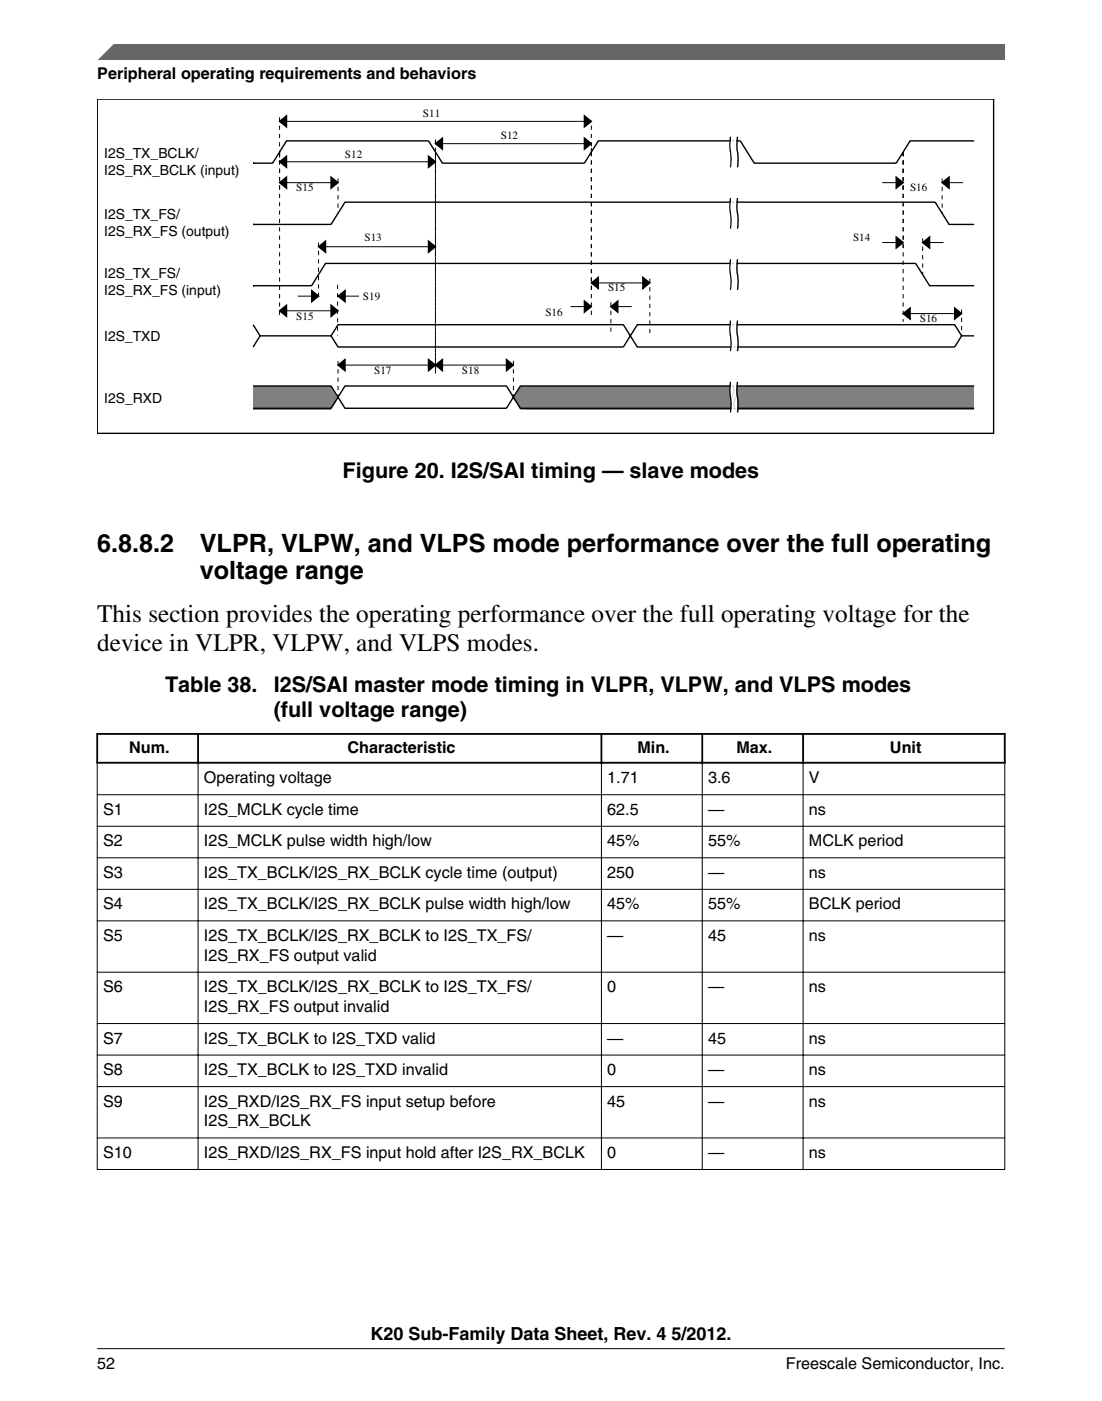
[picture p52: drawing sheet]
<svg xmlns="http://www.w3.org/2000/svg" width="216mm" height="274mm" viewBox="0 0 216 274" stroke-linecap="round" stroke-linejoin="round" font-family="sans-serif">
<defs><g id="words">
<g font-size="4.9">
<text x="19" y="108">6.8.8.2</text>
<text x="39.2" y="108">VLPR, VLPW, and VLPS mode performance over the full operating</text>
<text x="39.2" y="113.3">voltage range</text>
<text x="19" y="121.8">This section provides the operating performance over the full operating voltage for the</text>
<text x="19" y="127.5">device in VLPR, VLPW, and VLPS modes.</text>
</g>
<g font-size="4.2">
<text x="67.1" y="93.7">Figure 20. I2S/SAI timing — slave modes</text>
<text x="32.3" y="135.5">Table 38.</text>
<text x="53.6" y="135.5">I2S/SAI master mode timing in VLPR, VLPW, and VLPS modes</text>
<text x="53.6" y="140.4">(full voltage range)</text>
</g>
<text font-size="3.5" x="72.6" y="262.3">K20 Sub-Family Data Sheet, Rev. 4 5/2012.</text>
<g font-size="3.2">
<text x="19" y="15.5">Peripheral operating requirements and behaviors</text>
<text x="25.3" y="147.4">Num.</text>
<text x="68.1" y="147.4">Characteristic</text>
<text x="124.9" y="147.4">Min.</text>
<text x="144.3" y="147.4">Max.</text>
<text x="174.4" y="147.4">Unit</text>
<text x="40" y="153.4">Operating voltage</text>
<text x="119" y="153.4">1.71</text>
<text x="138.7" y="153.4">3.6</text>
<text x="158.5" y="153.4">V</text>
<text x="20.2" y="159.5">S1</text>
<text x="40" y="159.5">I2S_MCLK cycle time</text>
<text x="119" y="159.5">62.5</text>
<text x="138.7" y="159.5">—</text>
<text x="158.5" y="159.5">ns</text>
<text x="20.2" y="165.7">S2</text>
<text x="40" y="165.7">I2S_MCLK pulse width high/low</text>
<text x="119" y="165.7">45%</text>
<text x="138.7" y="165.7">55%</text>
<text x="158.5" y="165.7">MCLK period</text>
<text x="20.2" y="171.9">S3</text>
<text x="40" y="171.9">I2S_TX_BCLK/I2S_RX_BCLK cycle time (output)</text>
<text x="119" y="171.9">250</text>
<text x="138.7" y="171.9">—</text>
<text x="158.5" y="171.9">ns</text>
<text x="20.2" y="178">S4</text>
<text x="40" y="178">I2S_TX_BCLK/I2S_RX_BCLK pulse width high/low</text>
<text x="119" y="178">45%</text>
<text x="138.7" y="178">55%</text>
<text x="158.5" y="178">BCLK period</text>
<text x="20.2" y="184.2">S5</text>
<text x="40" y="184.2">I2S_TX_BCLK/I2S_RX_BCLK to I2S_TX_FS/</text>
<text x="119" y="184.2">—</text>
<text x="138.7" y="184.2">45</text>
<text x="158.5" y="184.2">ns</text>
<text x="40" y="188.1">I2S_RX_FS output valid</text>
<text x="20.2" y="194.3">S6</text>
<text x="40" y="194.3">I2S_TX_BCLK/I2S_RX_BCLK to I2S_TX_FS/</text>
<text x="119" y="194.3">0</text>
<text x="138.7" y="194.3">—</text>
<text x="158.5" y="194.3">ns</text>
<text x="40" y="198.2">I2S_RX_FS output invalid</text>
<text x="20.2" y="204.3">S7</text>
<text x="40" y="204.3">I2S_TX_BCLK to I2S_TXD valid</text>
<text x="119" y="204.3">—</text>
<text x="138.7" y="204.3">45</text>
<text x="158.5" y="204.3">ns</text>
<text x="20.2" y="210.5">S8</text>
<text x="40" y="210.5">I2S_TX_BCLK to I2S_TXD invalid</text>
<text x="119" y="210.5">0</text>
<text x="138.7" y="210.5">—</text>
<text x="158.5" y="210.5">ns</text>
<text x="20.2" y="216.7">S9</text>
<text x="40" y="216.7">I2S_RXD/I2S_RX_FS input setup before</text>
<text x="40" y="220.6">I2S_RX_BCLK</text>
<text x="119" y="216.7">45</text>
<text x="138.7" y="216.7">—</text>
<text x="158.5" y="216.7">ns</text>
<text x="20.2" y="226.7">S10</text>
<text x="40" y="226.7">I2S_RXD/I2S_RX_FS input hold after I2S_RX_BCLK</text>
<text x="119" y="226.7">0</text>
<text x="138.7" y="226.7">—</text>
<text x="158.5" y="226.7">ns</text>
<text x="19.1" y="268">52</text>
<text x="154" y="268">Freescale Semiconductor, Inc.</text>
</g>
<g font-size="2.7">
<text x="20.4" y="30.9">I2S_TX_BCLK/</text>
<text x="20.4" y="34.3">I2S_RX_BCLK (input)</text>
<text x="20.4" y="42.9">I2S_TX_FS/</text>
<text x="20.4" y="46.3">I2S_RX_FS (output)</text>
<text x="20.4" y="54.4">I2S_TX_FS/</text>
<text x="20.4" y="57.8">I2S_RX_FS (input)</text>
<text x="20.4" y="66.9">I2S_TXD</text>
<text x="20.4" y="78.9">I2S_RXD</text>
</g>
<g font-size="2.2">
<text x="82.9" y="22.9">S11</text>
<text x="98.1" y="27.3">S12</text>
<text x="67.6" y="30.9">S12</text>
<text x="58" y="37.4">S15</text>
<text x="178.3" y="37.4">S16</text>
<text x="71.4" y="47.2">S13</text>
<text x="167.1" y="47.2">S14</text>
<text x="71.1" y="58.7">S19</text>
<text x="119.1" y="57">S15</text>
<text x="58" y="62.7">S15</text>
<text x="106.9" y="61.9">S16</text>
<text x="180.2" y="63">S16</text>
<text x="73.3" y="73.3">S17</text>
<text x="90.5" y="73.3">S18</text>
</g>
</g></defs>
<path d="M19 19.4h175.7v65.5h-175.7z" fill="none" stroke="#000" stroke-width=".27"/>
<g fill="#808080">
<path d="M49.6 75.6h3.8v4.6h-3.8z"/>
<path d="M53.4 75.6h3.8v4.6h-3.8z"/>
<path d="M57.2 75.6h3.8v4.6h-3.8z"/>
<path d="M61 75.6h3.9v4.6h-3.9z"/>
<path d="M64.9 75.6l1.3 2.4-1.3 2.2z"/>
<path d="M102 75.6h1v4.6h-1l-1.4-2.2z"/>
<path d="M103 75.6h3.9v4.6h-3.9z"/>
<path d="M106.9 75.6h3.8v4.6h-3.8z"/>
<path d="M110.7 75.6h3.8v4.6h-3.8z"/>
<path d="M114.5 75.6h3.8v4.6h-3.8z"/>
<path d="M118.3 75.6h3.8v4.6h-3.8z"/>
<path d="M122.1 75.6h3.8v4.6h-3.8z"/>
<path d="M125.9 75.6h3.9v4.6h-3.9z"/>
<path d="M129.8 75.6h3.8v4.6h-3.8z"/>
<path d="M133.6 75.6h3.8v4.6h-3.8z"/>
<path d="M137.4 75.6h3.8v4.6h-3.8z"/>
<path d="M141.2 75.6h3.8v4.6h-3.8z"/>
<path d="M145 75.6h3.9v4.6h-3.9z"/>
<path d="M148.9 75.6h3.8v4.6h-3.8z"/>
<path d="M152.7 75.6h3.8v4.6h-3.8z"/>
<path d="M156.5 75.6h3.8v4.6h-3.8z"/>
<path d="M160.3 75.6h3.8v4.6h-3.8z"/>
<path d="M164.1 75.6h3.8v4.6h-3.8z"/>
<path d="M167.9 75.6h3.9v4.6h-3.9z"/>
<path d="M171.8 75.6h3.8v4.6h-3.8z"/>
<path d="M175.6 75.6h3.8v4.6h-3.8z"/>
<path d="M179.4 75.6h3.8v4.6h-3.8z"/>
<path d="M183.2 75.6h3.8v4.6h-3.8z"/>
<path d="M187 75.6h3.9v4.6h-3.9z"/>
</g>
<g fill="none" stroke="#000" stroke-width=".27">
<path d="M49.6 31.9h.1M54.8 35.8l1.3-1.1v2.2zM54.8 23.8l1.3-1.1v2.2zM54.8 31.7l1.3-1.1v2.2zM64.9 34.7l1.3 1.1-1.3 1.1zM84 30.6l1.3 1.1-1.3 1.1zM85.3 28.1l1.4-1.1v2.2zM114.5 22.7l1.4 1.1-1.4 1.1zM114.5 27l1.4 1.1-1.4 1.1zM143.1 26.8a14.8 14.8 0 0 0 .1 4.3l-.1 1.7M143.1 38.8a14.8 14.8 0 0 0 .1 4.3l-.1 1.7M144.5 26.8a14.8 14.8 0 0 0 .1 4.3l-.1 1.7"/>
<path d="M144.5 38.8a14.8 14.8 0 0 0 .1 4.3l-.1 1.7M175.6 34.7l1.3 1.1-1.3 1.1zM184.6 35.8l1.3-1.1v2.2zM190.9 27.6h-12.6l-2.7 4.3h-27.8l-2.8-4.3h-27.8l-2.7 4.3h-27.8l-2.7-4.3h-27.9l-2.7 4.3h-3.8M49.6 43.9h.1M49.6 43.9h15.3l2.7-4.3h115.6l2.7 4.3h5M49.6 55.9h.1M49.6 55.9h11.4l2.8-4.3h115.6l2.7 4.3h8.8M61.1 56.9l1.3 1.1-1.3 1.1zM62.4 48.3l1.4-1.1v2.2zM64.9 59.8l1.3 1.1-1.3 1zM66.2 58l1.4-1.1v2.2z"/>
<path d="M84 47.2l1.3 1.1-1.3 1.1zM114.5 58.9l1.4 1.1-1.4 1.1zM115.9 55.4l1.3-1.1v2.2zM125.9 54.3l1.4 1.1-1.4 1.1zM143.1 50.8a14.8 14.8 0 0 0 .1 4.3l-.1 1.7M144.5 50.8a14.8 14.8 0 0 0 .1 4.3l-.1 1.7M175.6 46.4l1.3 1.1-1.3 1.1zM180.8 47.5l1.3-1.1v2.2zM49.6 75.6h15.3l2.7 4.3h31.6l2.8-4.3h88.9M49.6 79.9h15.3l2.7-4.3h31.6l2.8 4.3h88.9M49.6 63.6l1.4 2.2M54.8 60.9l1.3-1.1v2.1z"/>
<path d="M64.9 65.8h-13.9l-1.4 2.1M64.9 65.8l1.3 2.1h55.9l2.8-4.3h62.1l1.4 2.2M64.9 65.8l1.3-2.2h55.9l2.8 4.3h62.1l1.4-2.1h2.5M66.2 71.5l1.4-1.1v2.2zM84 70.4l1.3 1.1-1.3 1.1zM85.3 71.5l1.4-1.1v2.2zM99.2 70.4l1.4 1.1-1.4 1.1zM119.7 60l1.3-1.1v2.2zM143.1 62.8a14.8 14.8 0 0 0 .1 4.3l-.1 1.7M143.1 74.8a14.8 14.8 0 0 0 .1 4.3l-.1 1.7M144.5 62.8a14.8 14.8 0 0 0 .1 4.3l-.1 1.7M144.5 74.8a14.8 14.8 0 0 0 .1 4.3l-.1 1.7"/>
<path d="M176.9 61.4l1.4-1.1v2.2zM187 60.3l1.4 1.1-1.4 1.1z"/>
</g>
<g fill="#000">
<path d="M54.8 35.8l1.3-1.1v2.2zM54.8 23.8l1.3-1.1v2.2zM54.8 31.7l1.3-1.1v2.2zM64.9 34.7l1.3 1.1-1.3 1.1zM84 30.6l1.3 1.1-1.3 1.1zM85.3 28.1l1.4-1.1v2.2zM114.5 22.7l1.4 1.1-1.4 1.1zM114.5 27l1.4 1.1-1.4 1.1zM175.6 34.7l1.3 1.1-1.3 1.1zM184.6 35.8l1.3-1.1v2.2zM62.4 48.3l1.4-1.1v2.2zM61.1 56.9l1.3 1.1-1.3 1.1z"/>
<path d="M66.2 58l1.4-1.1v2.2zM84 47.2l1.3 1.1-1.3 1.1zM115.9 55.4l1.3-1.1v2.2zM125.9 54.3l1.4 1.1-1.4 1.1zM175.6 46.4l1.3 1.1-1.3 1.1zM180.8 47.5l1.3-1.1v2.2zM54.8 60.9l1.3-1.1v2.1zM64.9 59.8l1.3 1.1-1.3 1zM66.2 71.5l1.4-1.1v2.2zM84 70.4l1.3 1.1-1.3 1.1zM85.3 71.5l1.4-1.1v2.2zM99.2 70.4l1.4 1.1-1.4 1.1z"/>
<path d="M114.5 58.9l1.4 1.1-1.4 1.1zM119.7 60l1.3-1.1v2.2zM176.9 61.4l1.4-1.1v2.2zM187 60.3l1.4 1.1-1.4 1.1z"/>
</g>
<g fill="none" stroke="#000" stroke-width=".2" stroke-dasharray=".8 .8" stroke-linecap="butt">
<path d="M54.8 29.8v7.6M54.8 29.8v32.7M54.8 22.9v6.9M54.8 30.9v-1.1M66.2 34.9v6.9M85.3 29.8v20.1M85.3 29.8v43.3M85.3 32.5v-2.7M85.3 27.3v2.5M115.9 29.8v27.2M115.9 29.8v31.9M115.9 24.6v5.2"/>
<path d="M115.9 28.9v.9M176.9 29.8v7.6M176.9 29.8v19.3M176.9 29.8v33.2M184.6 34.9v6.9M62.4 47.5v11.2M66.1 55.8v9.9M119.7 59.2v6.6M127.3 54.6v11.2M180.8 46.7v7.1M66.2 70.7v7.1M85.3 72.3v-42.5"/>
<path d="M100.6 70.7v7.1M188.4 60.6v5.2"/>
</g>
<g fill="none" stroke="#000" stroke-width=".2">
<path d="M54.8 35.8h11.4M54.8 23.8h61.1M54.8 31.7h30.5M85.3 28.1h30.6M172.9 35.8h4M184.6 35.8h4.1M58.3 58h4.1M62.4 48.3h22.9M66.2 58h4.1M115.9 55.4h11.4M172.9 47.5h4M180.8 47.5h4.1"/>
<path d="M54.8 60.9h11.4M66.2 71.5h34.4M111.8 60h4.1M119.7 60h4.1M176.9 61.4h11.5"/>
</g>
<g fill="none" stroke="#fff" stroke-width=".27">
<path d="M143.4 26.8a14.8 14.8 0 0 0 .1 4.3l-.1 1.7M143.4 38.8a14.8 14.8 0 0 0 .1 4.3l-.1 1.7M143.7 26.8a14.8 14.8 0 0 0 .1 4.3l-.1 1.7M143.7 38.8a14.8 14.8 0 0 0 .1 4.3l-.1 1.7M143.9 26.8a14.8 14.8 0 0 0 .2 4.3l-.2 1.7M143.9 38.8a14.8 14.8 0 0 0 .2 4.3l-.2 1.7M144.2 26.8a14.8 14.8 0 0 0 .1 4.3l-.1 1.7M144.2 38.8a14.8 14.8 0 0 0 .1 4.3l-.1 1.7M143.4 50.8a14.8 14.8 0 0 0 .1 4.3l-.1 1.7M143.7 50.8a14.8 14.8 0 0 0 .1 4.3l-.1 1.7M143.9 50.8a14.8 14.8 0 0 0 .2 4.3l-.2 1.7M144.2 50.8a14.8 14.8 0 0 0 .1 4.3l-.1 1.7"/>
<path d="M143.4 62.8a14.8 14.8 0 0 0 .1 4.3l-.1 1.7M143.4 74.8a14.8 14.8 0 0 0 .1 4.3l-.1 1.7M143.7 62.8a14.8 14.8 0 0 0 .1 4.3l-.1 1.7M143.7 74.8a14.8 14.8 0 0 0 .1 4.3l-.1 1.7M143.9 62.8a14.8 14.8 0 0 0 .2 4.3l-.2 1.7M143.9 74.8a14.8 14.8 0 0 0 .2 4.3l-.2 1.7M144.2 62.8a14.8 14.8 0 0 0 .1 4.3l-.1 1.7M144.2 74.8a14.8 14.8 0 0 0 .1 4.3l-.1 1.7"/>
</g>
<g fill="#fff">
<path d="M19 131.9h177.8v98.9h-177.8z" fill-rule="evenodd"/>
<path d="M19.2 143.9h19.4v5.3h-19.4z" fill-rule="evenodd"/>
<path d="M39 143.9h78.7v5.3h-78.7z" fill-rule="evenodd"/>
<path d="M118 143.9h19.4v5.3h-19.4z" fill-rule="evenodd"/>
<path d="M137.8 143.9h19.4v5.3h-19.4z" fill-rule="evenodd"/>
<path d="M157.5 143.9h39.2v5.3h-39.2z" fill-rule="evenodd"/>
<path d="M19.1 149.5h19.6v6h-19.6z" fill-rule="evenodd"/>
<path d="M38.9 149.5h78.8v6h-78.8z" fill-rule="evenodd"/>
<path d="M117.9 149.5h19.6v6h-19.6z" fill-rule="evenodd"/>
<path d="M137.7 149.5h19.6v6h-19.6z" fill-rule="evenodd"/>
<path d="M157.4 149.5h39.4v6h-39.4z" fill-rule="evenodd"/>
<path d="M19.1 155.7h19.6v6h-19.6z" fill-rule="evenodd"/>
<path d="M38.9 155.7h78.8v6h-78.8z" fill-rule="evenodd"/>
<path d="M117.9 155.7h19.6v6h-19.6z" fill-rule="evenodd"/>
<path d="M137.7 155.7h19.6v6h-19.6z" fill-rule="evenodd"/>
<path d="M157.4 155.7h39.4v6h-39.4z" fill-rule="evenodd"/>
<path d="M19.1 161.9h19.6v6h-19.6z" fill-rule="evenodd"/>
<path d="M38.9 161.9h78.8v6h-78.8z" fill-rule="evenodd"/>
<path d="M117.9 161.9h19.6v6h-19.6z" fill-rule="evenodd"/>
<path d="M137.7 161.9h19.6v6h-19.6z" fill-rule="evenodd"/>
<path d="M157.4 161.9h39.4v6h-39.4z" fill-rule="evenodd"/>
<path d="M19.1 168h19.6v6h-19.6z" fill-rule="evenodd"/>
<path d="M38.9 168h78.8v6h-78.8z" fill-rule="evenodd"/>
<path d="M117.9 168h19.6v6h-19.6z" fill-rule="evenodd"/>
<path d="M137.7 168h19.6v6h-19.6z" fill-rule="evenodd"/>
<path d="M157.4 168h39.4v6h-39.4z" fill-rule="evenodd"/>
<path d="M19.1 174.2h19.6v6h-19.6z" fill-rule="evenodd"/>
<path d="M38.9 174.2h78.8v6h-78.8z" fill-rule="evenodd"/>
<path d="M117.9 174.2h19.6v6h-19.6z" fill-rule="evenodd"/>
<path d="M137.7 174.2h19.6v6h-19.6z" fill-rule="evenodd"/>
<path d="M157.4 174.2h39.4v6h-39.4z" fill-rule="evenodd"/>
<path d="M19.1 180.4h19.6v9.9h-19.6z" fill-rule="evenodd"/>
<path d="M38.9 180.4h78.8v9.9h-78.8z" fill-rule="evenodd"/>
<path d="M117.9 180.4h19.6v9.9h-19.6z" fill-rule="evenodd"/>
<path d="M137.7 180.4h19.6v9.9h-19.6z" fill-rule="evenodd"/>
<path d="M157.4 180.4h39.4v9.9h-39.4z" fill-rule="evenodd"/>
<path d="M19.1 190.4h19.6v9.9h-19.6z" fill-rule="evenodd"/>
<path d="M38.9 190.4h78.8v9.9h-78.8z" fill-rule="evenodd"/>
<path d="M117.9 190.4h19.6v9.9h-19.6z" fill-rule="evenodd"/>
<path d="M137.7 190.4h19.6v9.9h-19.6z" fill-rule="evenodd"/>
<path d="M157.4 190.4h39.4v9.9h-39.4z" fill-rule="evenodd"/>
<path d="M19.1 200.5h19.6v6h-19.6z" fill-rule="evenodd"/>
<path d="M38.9 200.5h78.8v6h-78.8z" fill-rule="evenodd"/>
<path d="M117.9 200.5h19.6v6h-19.6z" fill-rule="evenodd"/>
<path d="M137.7 200.5h19.6v6h-19.6z" fill-rule="evenodd"/>
<path d="M157.4 200.5h39.4v6h-39.4z" fill-rule="evenodd"/>
<path d="M19.1 206.7h19.6v6h-19.6z" fill-rule="evenodd"/>
<path d="M38.9 206.7h78.8v6h-78.8z" fill-rule="evenodd"/>
<path d="M117.9 206.7h19.6v6h-19.6z" fill-rule="evenodd"/>
<path d="M137.7 206.7h19.6v6h-19.6z" fill-rule="evenodd"/>
<path d="M157.4 206.7h39.4v6h-39.4z" fill-rule="evenodd"/>
<path d="M19.1 212.9h19.6v9.8h-19.6z" fill-rule="evenodd"/>
<path d="M38.9 212.9h78.8v9.8h-78.8z" fill-rule="evenodd"/>
<path d="M117.9 212.9h19.6v9.8h-19.6z" fill-rule="evenodd"/>
<path d="M137.7 212.9h19.6v9.8h-19.6z" fill-rule="evenodd"/>
<path d="M157.4 212.9h39.4v9.8h-39.4z" fill-rule="evenodd"/>
<path d="M19.1 222.9h19.6v6h-19.6z" fill-rule="evenodd"/>
<path d="M38.9 222.9h78.8v6h-78.8z" fill-rule="evenodd"/>
<path d="M117.9 222.9h19.6v6h-19.6z" fill-rule="evenodd"/>
<path d="M137.7 222.9h19.6v6h-19.6z" fill-rule="evenodd"/>
<path d="M157.4 222.9h39.4v6h-39.4z" fill-rule="evenodd"/>
</g>
<path d="M18.9 143.7h178.1M18.9 149.4h178.1M19 143.5v6M38.8 143.5v6M117.8 143.5v6M137.6 143.5v6M157.3 143.5v6M196.8 143.5v6" fill="none" stroke="#000" stroke-width=".35"/>
<g fill="none" stroke="#000" stroke-width=".2">
<path d="M19 155.6h177.9M19 149.5v79.6M38.8 149.1v80M117.8 149.1v80M137.6 149.1v80M157.3 149.1v80M196.8 149.5v79.6M19 161.8h177.9M19 168h177.9M19 174.1h177.9M19 180.3h177.9M19 190.4h177.9"/>
<path d="M19 200.4h177.9M19 206.6h177.9M19 212.8h177.9M19 222.8h177.9M19 229h177.9"/>
</g>
<path d="M19 11.7l5.7-3.1 172.2 .1v3z" fill="#666"/>
<path d="M22.5 8.6l-3.1 3.1" fill="none" stroke="#666" stroke-width=".28"/>
<path d="M19 264.1h177.8" fill="none" stroke="#000" stroke-width=".2"/>
<use href="#words"/>
</svg>
